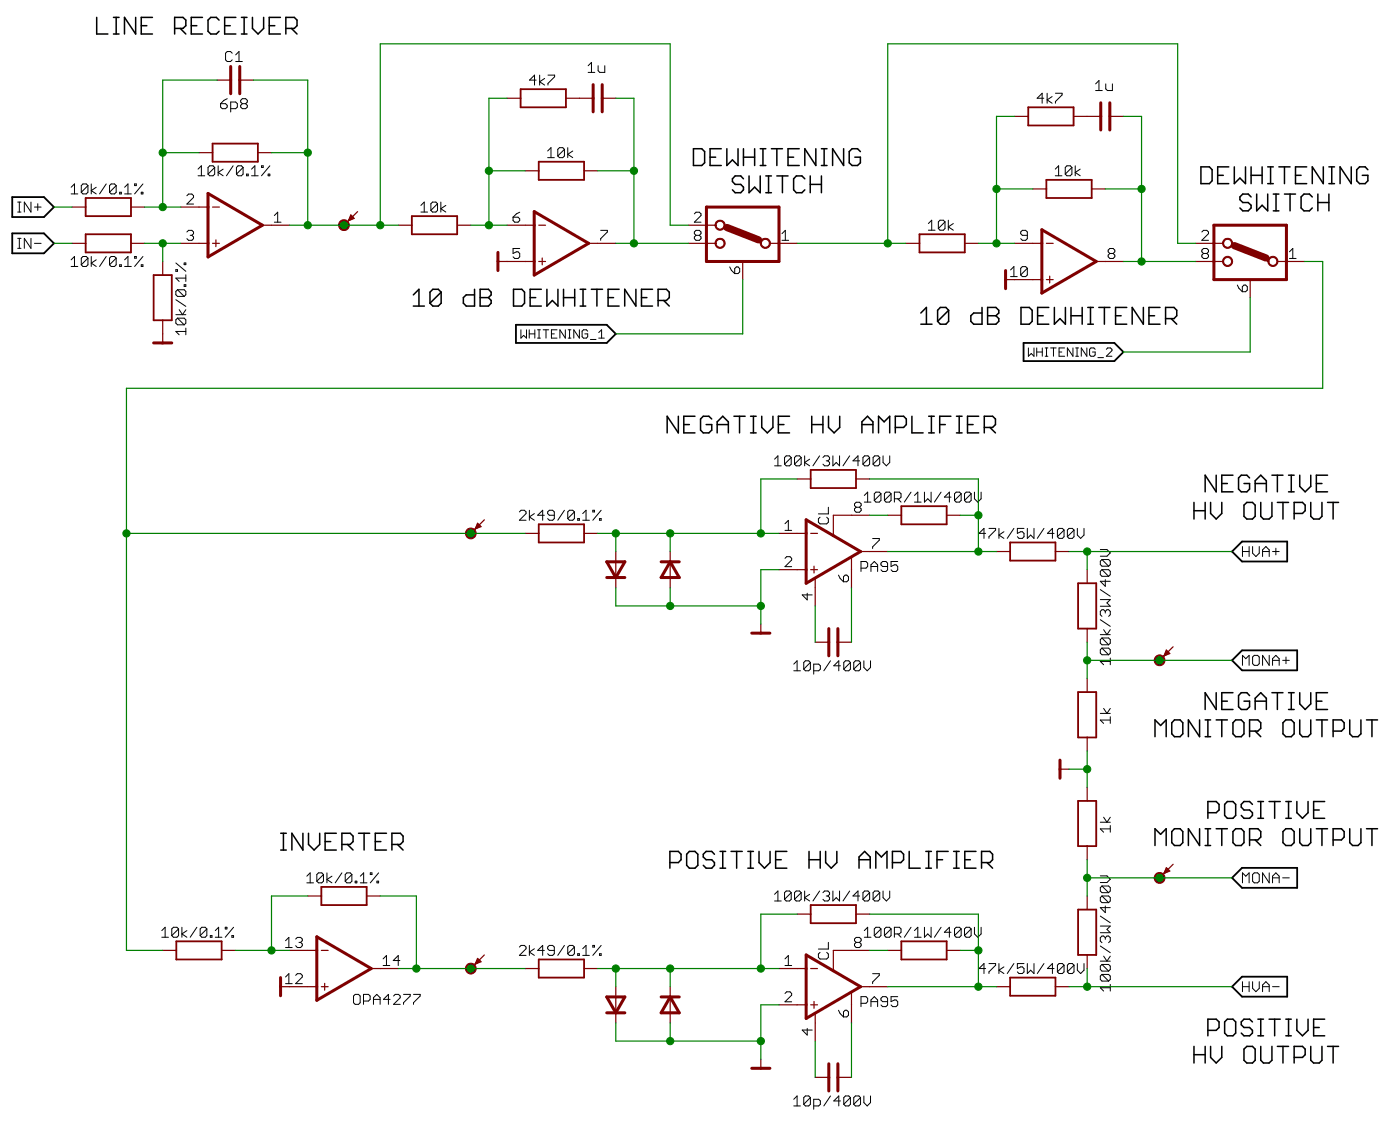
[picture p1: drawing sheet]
<svg xmlns="http://www.w3.org/2000/svg" width="196mm" height="157mm" viewBox="0 0 196 157" stroke-linecap="round" stroke-linejoin="round" font-family="sans-serif">
<g fill="none" stroke="#000" stroke-width=".21">
<path d="M13.5 2.4v2.4h1.6M15.9 4.8h.8M15.9 2.4h.8M16.3 2.4v2.4M19 2.4v2.4l-1.6-2.4v2.4M19.8 3.6h.8M21.4 2.4h-1.6v2.4h1.6M24.5 4h1.1l.4-.4v-.8l-.4-.4h-1.1v2.4M25.3 4l.7 .8M26.8 3.6h.8M28.4 2.4h-1.6v2.4h1.6M30.7 2.8l-.4-.4h-.8l-.4 .4v1.6l.4 .4h.8l.4-.4"/>
<path d="M31.5 3.6h.8M33 2.4h-1.5v2.4h1.5M33.8 4.8h.8M33.8 2.4h.8M34.2 2.4v2.4M35.4 2.4v1.6l.8 .8 .7-.8v-1.6M37.7 3.6h.8M39.3 2.4h-1.6v2.4h1.6M40 4h1.2l.4-.4v-.8l-.4-.4h-1.2v2.4M40.8 4l.8 .8M97.2 20.8h1.1l.4 .4v1.6l-.4 .4h-1.1zM99.5 22h.8"/>
<path d="M101 20.8h-1.5v2.4h1.5M101.8 20.8v2.4l.8-.8 .8 .8v-2.4M104.2 22h1.5M104.2 20.8v2.4M104.2 25l-.4-.4h-.8l-.4 .4v.4l.4 .4h.8l.4 .4v.4l-.4 .4h-.8l-.4-.4M104.9 24.6v2.4l.8-.8 .8 .8v-2.4M105.7 20.8v2.4M106.5 23.2h.8M106.5 20.8h.8M106.9 20.8v2.4M107.3 24.6h.8M107.3 27h.8"/>
<path d="M107.7 24.6v2.4M108.1 20.8h1.5M108.8 20.8v2.4M108.8 24.6h1.6M109.6 24.6v2.4M110.4 22h.8M112 20.8h-1.6v2.4h1.6M112.8 25l-.4-.4h-.8l-.4 .4v1.6l.4 .4h.8l.4-.4M113.5 25.8h1.6M113.5 24.6v2.4M114.3 20.8v2.4l-1.5-2.4v2.4M115.1 23.2h.8"/>
<path d="M115.1 20.8h.8M115.1 24.6v2.4M115.5 20.8v2.4M118.2 20.8v2.4l-1.6-2.4v2.4M120.5 21.2l-.4-.4h-.7l-.4 .4v1.6l.4 .4h.7l.4-.4v-.8h-.7M168.3 23.4h1.1l.4 .4v1.5l-.4 .4h-1.1zM170.6 24.6h.8M172.1 23.4h-1.5v2.3h1.5M172.9 23.4v2.3l.8-.8 .8 .8v-2.3M175.3 24.6h1.5M175.3 23.4v2.3M175.3 27.6l-.4-.4h-.8l-.4 .4v.4l.4 .4h.8l.4 .3v.4l-.4 .4h-.8l-.4-.4"/>
<path d="M176.1 27.2v2.3l.7-.8 .8 .8v-2.3M176.8 23.4v2.3M177.6 25.7h.8M177.6 23.4h.8M178 23.4v2.3M178.4 27.2h.8M178.4 29.5h.8M178.8 27.2v2.3M179.2 23.4h1.5M180 23.4v2.3M180 27.2h1.5M180.7 27.2v2.3"/>
<path d="M181.5 24.6h.8M183.1 23.4h-1.6v2.3h1.6M183.9 27.6l-.4-.4h-.8l-.4 .4v1.5l.4 .4h.8l.4-.4M184.6 28.4h1.6M184.6 27.2v2.3M185.4 23.4v2.3l-1.5-2.3v2.3M186.2 25.7h.8M186.2 23.4h.8M186.2 27.2v2.3M186.6 23.4v2.3M189.3 23.4v2.3l-1.6-2.3v2.3M191.6 23.8l-.3-.4h-.8l-.4 .4v1.5l.4 .4h.8l.3-.4v-.7h-.7"/>
<path d="M57.9 41.3l.8-.8v2.4M57.9 42.9h1.6M61.8 40.9v1.6l-.4 .4h-.8l-.4-.4M61.8 40.9l-.4-.4h-.8l-.4 .4v1.6M61.8 40.9l-1.6 1.6M66.5 40.5v2.4h-1.2l-.4-.4v-.8l.4-.4h1.2M67.3 40.5h1.1l.4 .4v.4l-.4 .4 .4 .4v.4l-.4 .4h-1.1zM67.3 41.7h1.1M71.9 40.5h1.2l.4 .4v1.6l-.4 .4h-1.2zM74.3 41.7h.8M75.8 40.5h-1.5v2.4h1.5M76.6 40.5v2.4l.8-.8 .8 .8v-2.4"/>
<path d="M79 41.7h1.5M79 40.5v2.4M80.5 40.5v2.4M81.3 42.9h.8M81.3 40.5h.8M81.7 40.5v2.4M82.8 40.5h1.6M83.6 40.5v2.4M85.2 41.7h.8M86.7 40.5h-1.5v2.4h1.5M89.1 40.5v2.4l-1.6-2.4v2.4M89.9 41.7h.7"/>
<path d="M91.4 40.5h-1.5v2.4h1.5M92.2 42.1h1.2l.4-.4v-.8l-.4-.4h-1.2v2.4M93 42.1l.8 .8M95 58.3v2.3l-1.5-2.3v2.3M95.8 59.5h.8M97.4 58.3h-1.6v2.3h1.6M99.7 58.7l-.4-.4h-.8l-.4 .4v1.5l.4 .4h.8l.4-.4v-.7h-.8M100.5 59.5h1.5M102.8 58.3h1.6M103.6 58.3v2.3M105.2 58.3h.7M105.6 58.3v2.3"/>
<path d="M106.7 58.3v1.6l.8 .7 .8-.7v-1.6M109.1 59.5h.7M110.6 58.3h-1.5v2.3h1.5M113.7 59.5h1.6M113.7 58.3v2.3M115.3 58.3v2.3M116.1 58.3v1.6l.8 .7 .7-.7v-1.6M120.8 59.5h1.5M125.4 59.9h1.2l.4-.4v-.8l-.4-.4h-1.2v2.3M127.8 58.3v2.3h1.5M129 43.8l.8-.7v2.3M129 45.4h1.6"/>
<path d="M130.1 58.3h.8M130.5 58.3v2.3M131.7 59.5h.7M132.9 43.5v1.5l-.4 .4h-.8l-.3-.4M132.9 43.5l-.4-.4h-.8l-.3 .4v1.5M132.9 43.5l-1.5 1.5M133.2 58.3h-1.5v2.3M134 58.3h.8M134.4 58.3v2.3M135.6 59.5h.7M137.1 58.3h-1.5v2.3h1.5M137.6 43.1v2.3h-1.2l-.4-.4v-.8l.4-.4h1.2"/>
<path d="M137.9 59.9h1.2l.4-.4v-.8l-.4-.4h-1.2v2.3M138.4 43.1h1.1l.4 .4v.3l-.4 .4 .4 .4v.4l-.4 .4h-1.1zM138.4 44.2h1.1M138.7 59.9l.8 .7M143 43.1h1.2l.4 .4v1.5l-.4 .4h-1.2zM145.4 44.2h.8M146.9 43.1h-1.5v2.3h1.5M147.7 43.1v2.3l.8-.8 .8 .8v-2.3M150.1 44.2h1.5M150.1 43.1v2.3M151.6 43.1v2.3M152.4 45.4h.8"/>
<path d="M152.4 43.1h.8M152.8 43.1v2.3M153.9 43.1h1.6M154.7 43.1v2.3M156.3 44.2h.8M157.9 43.1h-1.6v2.3h1.6M160.2 43.1v2.3l-1.6-2.3v2.3M161 44.2h.8M162.5 43.1h-1.5v2.3h1.5M163.3 44.6h1.2l.4-.4v-.7l-.4-.4h-1.2v2.3M164.1 44.6l.8 .8M100.5 60.6v-1.5l.8-.8 .7 .8v1.5"/>
<path d="M105.2 60.6h.7M120.8 60.6v-1.5l.7-.8 .8 .8v1.5M123.1 60.6v-2.3l.8 .8 .8-.8v2.3M130.1 60.6h.8M134 60.6h.8M167.3 70.4v2.3M167.3 71.5h1.5M168.8 70.4v2.3M169.6 70.4v1.5l.8 .8 .8-.8v-1.5M170.4 66.5v2.4l-1.6-2.4v2.4M171.2 67.7h.8M172.7 66.5h-1.5v2.4h1.5"/>
<path d="M174.3 70.7l.4-.3h.8l.4 .3v1.6l-.4 .4h-.8l-.4-.4zM175.1 66.9l-.4-.4h-.8l-.4 .4v1.6l.4 .4h.8l.4-.4v-.8h-.8M175.9 67.7h1.5M175.9 68.9v-1.6l.7-.8 .8 .8v1.6M176.6 70.4v1.9l.4 .4h.8l.4-.4v-1.9M178.2 66.5h1.5M179 66.5v2.4M179 70.4h1.5M179.7 70.4v2.3M180.5 66.5h.8M180.5 68.9h.8M180.9 66.5v2.4"/>
<path d="M181.3 71.9h1.2l.4-.4v-.8l-.4-.3h-1.2v2.3M182.1 66.5v1.6l.8 .8 .7-.8v-1.6M183.6 70.4v1.9l.4 .4h.8l.4-.4v-1.9M184.4 67.7h.8M186 66.5h-1.6v2.4h1.6M186 70.4h1.5M186.8 70.4v2.3M170.4 97v2.4l-1.6-2.4v2.4M171.2 98.2h.8M172.7 97h-1.5v2.4h1.5M175.1 97.4l-.4-.4h-.8l-.4 .4v1.6l.4 .4h.8l.4-.4v-.8h-.8M175.9 99.4v-1.6l.7-.8 .8 .8v1.6"/>
<path d="M175.9 98.2h1.5M178.2 97h1.5M179 97v2.4M180.5 97h.8M180.5 99.4h.8M180.9 97v2.4M182.1 97v1.6l.8 .8 .7-.8v-1.6M184.4 98.2h.8M186 97h-1.6v2.4h1.6M39.3 119h.8M39.3 116.7h.8M39.7 116.7v2.3"/>
<path d="M42.4 116.7v2.3l-1.5-2.3v2.3M43.2 116.7v1.6l.8 .7 .8-.7v-1.6M45.6 117.9h.7M47.1 116.7h-1.5v2.3h1.5M47.9 118.3h1.2l.4-.4v-.8l-.4-.4h-1.2v2.3M48.7 118.3l.8 .7M50.2 116.7h1.6M51 116.7v2.3M52.6 117.9h.8M54.1 116.7h-1.5v2.3h1.5M54.9 118.3h1.2l.4-.4v-.8l-.4-.4h-1.2v2.3M55.7 118.3l.8 .7"/>
<path d="M96.6 119.2h.8l.4 .4v1.6l-.4 .4h-.8l-.4-.4v-1.6zM100.1 119.6l-.4-.4h-.8l-.4 .4v.4l.4 .4h.8l.4 .4v.4l-.4 .4h-.8l-.4-.4M100.9 119.2h.8M101.3 119.2v2.4M102.4 119.2h1.6M103.2 119.2v2.4M104.8 119.2h.8M105.2 119.2v2.4M106.3 119.2v1.6l.8 .8 .8-.8v-1.6M110.2 119.2h-1.5v2.4h1.5M113.3 119.2v2.4M114.9 119.2v2.4"/>
<path d="M115.7 119.2v1.6l.8 .8 .7-.8v-1.6M127.4 119.2v2.4h1.5M129.7 119.2h.8M130.1 119.2v2.4M132.8 119.2h-1.5v2.4M133.6 119.2h.8M134 119.2v2.4M136.7 119.2h-1.5v2.4h1.5M161.8 103.2v-2.4l.8 .8 .8-.8v2.4M161.8 118.4v-2.3l.8 .7 .8-.7v2.3M164.5 100.8h.8l.4 .4v1.6l-.4 .4h-.8l-.3-.4v-1.6zM164.5 116.1h.8l.4 .4v1.5l-.4 .4h-.8l-.3-.4v-1.5z"/>
<path d="M168.1 100.8v2.4l-1.6-2.4v2.4M168.1 116.1v2.3l-1.6-2.3v2.3M168.8 100.8h.8M168.8 103.2h.8M168.8 116.1h.8M168.8 118.4h.8M169.2 100.8v2.4M169.2 113.8h1.2l.4-.4v-.8l-.4-.4h-1.2v2.4M169.2 116.1v2.3M170.4 100.8h1.6M170.4 116.1h1.6M171.2 100.8v2.4"/>
<path d="M171.2 116.1v2.3M172 112.2h.7l.4 .4v1.6l-.4 .4h-.7l-.4-.4v-1.6zM173.1 100.8h.8l.4 .4v1.6l-.4 .4h-.8l-.4-.4v-1.6zM173.1 116.1h.8l.4 .4v1.5l-.4 .4h-.8l-.4-.4v-1.5zM175.1 102.4h1.1l.4-.4v-.8l-.4-.4h-1.1v2.4M175.1 117.6h1.1l.4-.4v-.7l-.4-.4h-1.1v2.3M175.5 112.6l-.4-.4h-.8l-.4 .4v.4l.4 .4h.8l.4 .4v.4l-.4 .4h-.8l-.4-.4M175.9 102.4l.7 .8M175.9 117.6l.7 .8M176.2 112.2h.8M176.2 114.6h.8M176.6 112.2v2.4"/>
<path d="M177.8 112.2h1.6M178.6 112.2v2.4M180.1 100.8h.8l.4 .4v1.6l-.4 .4h-.8l-.4-.4v-1.6zM180.1 116.1h.8l.4 .4v1.5l-.4 .4h-.8l-.4-.4v-1.5zM180.1 112.2h.8M180.1 114.6h.8M180.5 112.2v2.4M181.7 112.2v1.6l.8 .8 .8-.8v-1.6M182.1 100.8v2l.4 .4h.8l.3-.4v-2M182.1 116.1v1.9l.4 .4h.8l.3-.4v-1.9M184 113.4h.8M184.4 100.8h1.6"/>
<path d="M184.4 116.1h1.6M185.2 100.8v2.4M185.2 116.1v2.3M185.6 112.2h-1.6v2.4h1.6M186.8 102.4h1.1l.4-.4v-.8l-.4-.4h-1.1v2.4M186.8 117.6h1.1l.4-.4v-.7l-.4-.4h-1.1v2.3M189.1 100.8v2l.4 .4h.8l.4-.4v-2M189.1 116.1v1.9l.4 .4h.8l.4-.4v-1.9M191.5 100.8h1.5M191.5 116.1h1.5M192.2 100.8v2.4M192.2 116.1v2.3"/>
<path d="M93.9 120.8h1.1l.4-.4v-.8l-.4-.4h-1.1v2.4M100.9 121.6h.8M104.8 121.6h.8M108.7 120.4h.8M113.3 120.4h1.6M120.4 120.4h1.5M120.4 121.6v-1.6l.7-.8 .8 .8v1.6M122.7 121.6v-2.4l.8 .8 .8-.8v2.4M125 120.8h1.2l.4-.4v-.8l-.4-.4h-1.2v2.4M129.7 121.6h.8M131.3 120.4h.8M133.6 121.6h.8"/>
<path d="M135.2 120.4h.8M137.5 120.8h1.2l.4-.4v-.8l-.4-.4h-1.2v2.4M138.3 120.8l.8 .8M167.3 146.5v2.4M167.3 147.7h1.5M168.8 146.5v2.4M169.2 144.3h1.2l.4-.4v-.8l-.4-.4h-1.2v2.4M169.6 146.5v1.6l.8 .8 .8-.8v-1.6M172 142.7h.7l.4 .4v1.6l-.4 .4h-.7l-.4-.4v-1.6zM174.3 146.9l.4-.4h.8l.4 .4v1.6l-.4 .4h-.8l-.4-.4zM175.5 143.1l-.4-.4h-.8l-.4 .4v.4l.4 .4h.8l.4 .4v.4l-.4 .4h-.8l-.4-.4M176.2 142.7h.8"/>
<path d="M176.2 145.1h.8M176.6 142.7v2.4M176.6 146.5v2l.4 .4h.8l.4-.4v-2M177.8 142.7h1.6M178.6 142.7v2.4M179 146.5h1.5M179.7 146.5v2.4M180.1 142.7h.8M180.1 145.1h.8M180.5 142.7v2.4M181.3 148.1h1.2l.4-.4v-.8l-.4-.4h-1.2v2.4M181.7 142.7v1.6l.8 .8 .8-.8v-1.6"/>
<path d="M183.6 146.5v2l.4 .4h.8l.4-.4v-2M184 143.9h.8M185.6 142.7h-1.6v2.4h1.6M186 146.5h1.5M186.8 146.5v2.4"/>
</g>
<g fill="none" stroke="#000" stroke-width=".14">
<path d="M30.9 14.5h.7l.2 .3v.2l-.2 .2h-.5l-.2-.2zM31.8 13.8l-.4 .3-.5 .4M32.3 15.2h.7l.3-.2v-.5l-.3-.2h-.7v1.4M32.5 7.5l-.2-.3h-.5l-.2 .3v.9l.2 .2h.5l.2-.2M33 8.6h1M33 7.7l.5-.5v1.4M34 14.5l-.3 .3v.2l.3 .2h.4l.2-.2v-.2l-.2-.3M34 14.5h.4M34 14.5l-.3-.2v-.2l.3-.3h.4l.2 .3v.2l-.2 .2M75.1 11.2h-.9l.7-.7v1.4M75.6 10.5v1.4M76.3 11l-.7 .5 .7 .4"/>
<path d="M76.8 10.5h.9v.3l-.9 .9v.2M82.4 9.2l.5-.5v1.4M82.4 10.1h.9M83.8 9.2v.7l.2 .2h.7v-.9M146.2 13.8h-.9l.7-.7v1.4M146.7 13.1v1.4M147.4 13.5l-.7 .5 .7 .5M147.9 13.1h.9v.2l-.9 .9v.3M153.5 11.7l.5-.4v1.4M153.5 12.7h.9M154.9 11.7v.7l.3 .3h.7v-1M2.5 29.7h.4"/>
<path d="M2.5 28.3h.4M2.5 34.8h.4M2.5 33.4h.4M2.7 28.3v1.4M2.7 33.4v1.4M4.3 28.3v1.4l-.9-1.4v1.4M4.3 33.4v1.4l-.9-1.4v1.4M4.8 29h1M4.8 34.1h1M5.3 28.5v1M10 26.2l.4-.4v1.4M10 36.4l.4-.5v1.4"/>
<path d="M10 27.2h.9M10 37.3h.9M12.3 26v.9l-.2 .3h-.5l-.2-.3M12.3 26l-.2-.2h-.5l-.2 .2v.9M12.3 36.2l-.2-.3h-.5l-.2 .3v.9M12.3 36.2v.9l-.2 .2h-.5l-.2-.2M12.3 26l-.9 .9M12.3 36.2l-.9 .9M12.8 25.8v1.4M12.8 35.9v1.4M13.5 26.2l-.7 .5 .7 .5M13.5 36.4l-.7 .5 .7 .4"/>
<path d="M14.9 25.8l-1 1.4M14.9 35.9l-1 1.4M16.3 26v.9l-.3 .3h-.4l-.3-.3M16.3 26l-.3-.2h-.4l-.3 .2v.9M16.3 36.2l-.3-.3h-.4l-.3 .3v.9M16.3 36.2v.9l-.3 .2h-.4l-.3-.2M16.3 26l-1 .9M16.3 36.2l-1 .9M16.8 26.9h.2v.3h-.2zM16.8 37.1h.2v.2h-.2zM17.5 27.2h.9M17.5 26.2l.4-.4v1.4"/>
<path d="M17.5 36.4l.4-.5v1.4M17.5 37.3h.9M18.9 25.8h.2v.2h-.2zM18.9 35.9h.2v.3h-.2zM19.8 26.9h.2v.3h-.2zM19.8 37.1h.2v.2h-.2zM20 25.8l-1.1 1.4M20 35.9l-1.1 1.4M24.6 37.8h.3v.2h-.3zM24.6 36.8l1.4 1.2M25.8 36.8h.2v.3h-.2zM25.8 39.9h.2v.2h-.2z"/>
<path d="M26 38.5v.9M26 38.9h-1.4l.5 .5M26.2 32.5l.2-.2h.5l.2 .2v.2l-.2 .3M26.2 27.4l.2-.2h.5l.2 .2v.2l-.9 1h.9M26.6 33h.3M26.9 33l.2 .2v.2l-.2 .3h-.5l-.2-.3M27.7 23.7l.5-.5v1.4M27.7 24.6h1M30.1 23.5v.9l-.3 .2h-.4l-.3-.2M30.1 23.5l-.3-.3h-.4l-.3 .3v.9M30.1 23.5l-1 .9M30.6 23.2v1.4"/>
<path d="M31.3 23.7l-.7 .5 .7 .4M32.7 23.2l-1 1.4M34.1 23.5v.9l-.3 .2h-.4l-.3-.2M34.1 23.5l-.3-.3h-.4l-.3 .3v.9M34.1 23.5l-1 .9M34.5 24.4h.3v.2h-.3zM35.2 24.6h1M35.2 23.7l.5-.5v1.4M36.6 23.2h.3v.3h-.3zM37.6 24.4h.2v.2h-.2zM37.8 23.2l-1.2 1.4M38.4 30.2l.5-.5v1.4"/>
<path d="M38.4 31.1h1M59 28.8l.4-.5v1.4M59 29.7h.9M61.3 28.5v1l-.2 .2h-.5l-.2-.2M61.3 28.5l-.2-.2h-.5l-.2 .2v1M61.3 28.5l-.9 1M61.8 28.3v1.4M62.5 28.8l-.7 .4 .7 .5M71.9 30.4h.7l.2 .2v.3l-.2 .2h-.5l-.2-.2zM72.8 34.8h-.9v.7l.4-.2h.3l.2 .2v.5l-.2 .2h-.5l-.2-.2M72.8 29.7l-.5 .3-.4 .4M76.7 21.1l.5-.4v1.4"/>
<path d="M76.7 22.1h1M79.1 20.9v.9l-.3 .3h-.4l-.3-.3M79.1 20.9l-.3-.2h-.4l-.3 .2v.9M79.1 20.9l-1 .9M79.5 20.7v1.4M80.2 21.1l-.7 .5 .7 .5M84.2 32.3h.9v.2l-.9 .9v.3M97.3 30l.2-.3h.5l.2 .3v.2l-.9 .9h.9M97.5 33l-.2-.3v-.2l.2-.2h.5l.2 .2v.2l-.2 .3M97.5 33h.5M97.5 33l-.2 .2v.2l.2 .3h.5l.2-.3v-.2l-.2-.2M102.2 37.4l.3 .4 .4 .5"/>
<path d="M102.9 37.6l.3-.2h.2l.2 .2v.5l-.2 .2h-.5zM109.6 33.7h.9M109.6 32.7l.4-.4v1.4M130.1 31.3l.4-.5v1.4M130.1 32.2h.9M132.4 31.1v.9l-.2 .2h-.5l-.2-.2M132.4 31.1l-.2-.3h-.5l-.2 .3v.9M132.4 31.1l-.9 .9M132.9 30.8v1.4M133.6 31.3l-.7 .5 .7 .4M141.6 37.8l.4-.5v1.4M141.6 38.7h.9"/>
<path d="M143.9 33h-.7l-.2-.3v-.2l.2-.2h.5l.2 .2v.9l-.2 .3h-.5l-.2-.3M143.9 37.6v.9l-.2 .2h-.5l-.2-.2M143.9 37.6l-.2-.3h-.5l-.2 .3v.9M143.9 37.6l-.9 .9M147.8 24.6h1M147.8 23.7l.5-.5v1.4M150.2 23.5v.9l-.3 .2h-.4l-.3-.2M150.2 23.5l-.3-.3h-.4l-.3 .3v.9M150.2 23.5l-1 .9M150.6 23.2v1.4M151.3 23.7l-.7 .5 .7 .4M155.5 35.5l-.2-.2v-.3l.2-.2h.5l.2 .2v.3l-.2 .2"/>
<path d="M155.5 35.5l-.2 .2v.3l.2 .2h.5l.2-.2v-.3l-.2-.2M155.5 35.5h.5M168.4 32.5l.2-.2h.5l.2 .2v.2l-.9 1h.9M168.6 35.5l-.2-.2v-.3l.2-.2h.5l.2 .2v.3l-.2 .2M168.6 35.5l-.2 .2v.3l.2 .2h.5l.2-.2v-.3l-.2-.2M168.6 35.5h.5M173.4 39.9l.2 .5 .5 .5M180.7 36.2h.9M180.7 35.3l.4-.5v1.4M24.6 44.1h1.4M24.6 42l1.4 .9M24.9 40.6h.9l.2 .2v.5l-.2 .2"/>
<path d="M24.9 44.6h.9l.2 .2v.5l-.2 .2M24.9 44.6l-.3 .2v.5l.3 .2h.9M24.9 40.6l-.3 .2v.5l.3 .2h.9M24.9 44.6l.9 .9M24.9 40.6l.9 .9M25.1 43.4l.5 .7 .4-.7M26 46.4h-1.4l.5 .5M26 46v.9M73 46.2v1.1l.4-.3 .4 .3v-1.1M74.1 46.2v1.1M74.1 46.8h.8M74.9 46.2v1.1"/>
<path d="M75.3 47.3h.4M75.3 46.2h.4M75.5 46.2v1.1M76.1 46.2h.8M76.5 46.2v1.1M77.3 46.8h.4M78 46.2h-.7v1.1h.7M79.2 46.2v1.1l-.8-1.1v1.1M79.6 47.3h.4M79.6 46.2h.4M79.8 46.2v1.1M81.2 46.2v1.1l-.8-1.1v1.1"/>
<path d="M82.3 46.4l-.2-.2h-.4l-.1 .2v.8l.1 .1h.4l.2-.1v-.4h-.4M82.7 47.5h.8M83.9 47.3h.8M83.9 46.6l.4-.4v1.1M144.1 48.7v1.2l.4-.4 .4 .4v-1.2M145.2 48.7v1.2M145.2 49.3h.8M146 48.7v1.2M146.4 49.9h.4M146.4 48.7h.4M146.6 48.7v1.2M147.2 48.7h.8"/>
<path d="M147.6 48.7v1.2M148.4 49.3h.4M149.2 48.7h-.8v1.2h.8M150.3 48.7v1.2l-.8-1.2v1.2M150.7 49.9h.4M150.7 48.7h.4M150.9 48.7v1.2M152.3 48.7v1.2l-.8-1.2v1.2M153.4 48.9l-.2-.2h-.4l-.1 .2v.8l.1 .2h.4l.2-.2v-.4h-.3M153.8 50.1h.8M155 48.9l.2-.2h.4l.2 .2v.2l-.8 .8h.8M174.1 40.2l.2-.3h.2l.3 .3v.4l-.3 .3h-.4z"/>
<path d="M72.8 71.7l.2-.2h.5l.2 .2v.2l-.9 1h.9M74.2 71.5v1.4M74.9 71.9l-.7 .5 .7 .5M76.3 72.2h-1l.7-.7v1.4M77.7 72.2h-.7l-.3-.3v-.2l.3-.2h.4l.3 .2v.9l-.3 .3h-.4l-.3-.3M79.1 71.5l-1 1.4M80.5 71.7l-.3-.2h-.4l-.3 .2v.9M80.5 71.7v.9l-.3 .3h-.4l-.3-.3M80.5 71.7l-1 .9M80.9 72.6h.3v.3h-.3zM81.6 72.9h1M81.6 71.9l.5-.4v1.4"/>
<path d="M83.1 71.5h.2v.2h-.2zM84 72.6h.2v.3h-.2zM84.2 71.5l-1.1 1.4M108.5 64.3l.5-.5v1.4M108.5 65.2h1M110 78.2l.2-.2h.5l.2 .2v.2l-.9 1h.9M110 73.3l.4-.4v1.4M110 74.3h.9M110.8 64.1v.9l-.2 .2h-.4l-.3-.2M110.8 64.1l-.2-.3h-.4l-.3 .3v.9M110.8 64.1l-.9 .9M112.2 64.1v.9l-.2 .2h-.5l-.2-.2"/>
<path d="M112.2 64.1l-.2-.3h-.5l-.2 .3v.9M112.2 64.1l-.9 .9M112.7 63.8v1.4M113.4 64.3l-.7 .5 .7 .4M114.8 63.8l-.9 1.4M114.9 72.4l-.2 .3v.4l.2 .3h.9l.3-.3v-.4l-.3-.3M115.3 64.1l.2-.3h.5l.2 .3v.2l-.2 .2M115.8 64.5h.2M116 64.5l.2 .3v.2l-.2 .2h-.5l-.2-.2M116.1 71v1h-1.4M116.7 63.8v1.4l.5-.4 .4 .4v-1.4M119 63.8l-.9 1.4"/>
<path d="M120 71l-.3-.2v-.2l.3-.3h.4l.2 .3v.2l-.2 .2M120 71l-.3 .3v.2l.3 .2h.4l.2-.2v-.2l-.2-.3M120 71h.4M120.4 64.5h-.9l.7-.7v1.4M120.6 79.6h.7l.3-.3v-.4l-.3-.3h-.7v1.4M121.1 69.4l.5-.5v1.4M121.1 70.3h.9M121.8 64.1v.9l-.2 .2h-.5l-.2-.2M121.8 64.1l-.2-.3h-.5l-.2 .3v.9M121.8 64.1l-.9 .9M122 79.3h1M122.3 75.4h.9v.2l-.9 1v.2"/>
<path d="M123.3 64.1v.9l-.3 .2h-.4l-.3-.2M123.3 64.1l-.3-.3h-.4l-.3 .3v.9M123.3 64.1l-1 .9M123.4 69.2v.9l-.2 .2h-.5l-.2-.2M123.4 69.2l-.2-.3h-.5l-.2 .3v.9M123.4 69.2l-.9 .9M123.7 63.8v1l.5 .4 .5-.4v-1M124.4 79.3h-.7l-.3-.2v-.2l.3-.3h.4l.3 .3v.9l-.3 .2h-.4l-.3-.2M124.8 69.2v.9l-.2 .2h-.5l-.2-.2M124.8 69.2l-.2-.3h-.5l-.2 .3v.9M124.8 69.2l-.9 .9M125.3 69.8h.7l.2-.2v-.4l-.2-.3h-.7v1.4"/>
<path d="M125.8 78.6h-1v.7l.5-.2h.2l.3 .2v.5l-.3 .2h-.4l-.3-.2M125.8 69.8l.4 .5M127.6 68.9l-.9 1.4M128.1 70.3h1M128.1 69.4l.5-.5v1.4M129.5 68.9v1.4l.5-.5 .5 .5v-1.4M131.8 68.9l-.9 1.4M133.2 69.6h-.9l.7-.7v1.4M134.7 69.2v.9l-.3 .2h-.4l-.3-.2M134.7 69.2l-.3-.3h-.4l-.3 .3v.9M134.7 69.2l-1 .9M136.1 69.2v.9l-.3 .2h-.4l-.3-.2"/>
<path d="M136.1 69.2l-.3-.3h-.4l-.3 .3v.9M136.1 69.2l-1 .9M136.5 68.9v.9l.5 .5 .5-.5v-.9M138.1 74.7h-.9l.7-.7v1.4M138.6 74h.9v.2l-.9 1v.2M140 74v1.4M140.7 74.5l-.7 .4 .7 .5M142 74l-.9 1.4M143.5 74h-1v.7l.5-.2h.2l.3 .2v.5l-.3 .2h-.4l-.3-.2M143.9 74v1.4l.5-.5 .5 .5v-1.4M146.3 74l-1 1.4M147.7 74.7h-1l.7-.7v1.4"/>
<path d="M149.1 74.2l-.3-.2h-.4l-.3 .2v1M149.1 74.2v1l-.3 .2h-.4l-.3-.2M149.1 74.2l-1 1M150.5 74.2l-.3-.2h-.4l-.3 .2v1M150.5 74.2v1l-.3 .2h-.4l-.3-.2M150.5 74.2l-1 1M150.9 74v.9l.5 .5 .5-.5v-.9M154.2 77h.9l.5 .4-.5 .5h-.9M154.4 78.4l.9 .9M154.4 78.4h.9l.3 .2v.5l-.3 .2M154.4 79.8h.9l.3 .2v.5l-.3 .2M154.4 78.4l-.2 .2v.5l.2 .2h.9"/>
<path d="M154.4 79.8l-.2 .2v.5l.2 .2h.9M154.4 79.8l.9 .9M174.1 76.5v1.4M174.1 77.2h.9M175 76.5v1.4M175.5 76.5v1l.5 .4 .4-.4v-1M176.9 77.2h.9M176.9 77.9v-.9l.5-.5 .4 .5v.9M178.3 77.2h.9M178.8 76.8v.9M111.2 93l.5-.5v1.4M111.2 93.9h.9"/>
<path d="M113.1 83.1v.9l-.7-.7h1.4M113.5 92.8l-.2-.3h-.5l-.2 .3v.9M113.5 92.8v.9l-.2 .2h-.5l-.2-.2M113.5 92.8l-.9 .9M114 93.9h.7l.2-.2v-.5l-.2-.2h-.7v1.4M116.4 92.5l-1 1.4M117.5 80.5l.2 .5 .5 .5M117.8 93.2h-1l.7-.7v1.4M118.2 80.8l.2-.3h.2l.3 .3v.4l-.3 .3h-.4zM119.1 92.8v.9l-.2 .2h-.5l-.2-.2M119.1 92.8l-.2-.3h-.5l-.2 .3v.9M119.1 92.8l-.9 .9"/>
<path d="M120.6 92.8v.9l-.3 .2h-.5l-.2-.2M120.6 92.8l-.3-.3h-.5l-.2 .3v.9M120.6 92.8l-1 .9M121 92.5v1l.5 .4 .5-.4v-1M122 80v-.9l.5-.5 .5 .5v.9M154.2 99.9h1.4M154.2 88.9h1.4M154.2 86.8l1.4 .9M154.2 84h1.4l-.5 .4 .5 .5h-1.4M154.2 82.6l1.4 .9M154.4 89.3h.9l.3 .3v.5l-.3 .2M154.4 90.8h.9l.3 .2v.5l-.3 .2"/>
<path d="M154.4 89.3l-.2 .3v.5l.2 .2h.9M154.4 90.8l-.2 .2v.5l.2 .2h.9M154.4 90.8l.9 .9M154.4 89.3l.9 1M154.6 99.2l.5 .7 .5-.7M154.6 88.2l.5 .7 .5-.7M154.9 85.6l.2-.2h.2l.3 .2v.5l-.3 .2M154.9 85.6l-.3-.2h-.2l-.2 .2v.5l.2 .2M154.9 81.2v.9l-.7-.7h1.4M154.9 85.6v.3M155.6 92.2v.9M155.6 92.6h-1.4l.4 .5"/>
<path d="M174.1 93.2v-1.4l.4 .4 .5-.4v1.4M175.7 91.8h.5l.2 .2v.9l-.2 .3h-.5l-.2-.3v-.9zM177.8 91.8v1.4l-.9-1.4v1.4M178.3 93.2v-1l.5-.4 .4 .4v1M178.3 92.5h.9M179.7 92.5h.9M180.2 92v.9M154.2 115.1h1.4M154.6 114.4l.5 .7 .5-.7M155.6 100.8h-1.4l.4 .5M155.6 100.4v.9M155.6 115.6v.9"/>
<path d="M155.6 116.1h-1.4l.4 .4M22.7 131.3h.9M22.7 130.3l.4-.4v1.4M25 130.1v.9l-.2 .3h-.5l-.2-.3M25 130.1l-.2-.2h-.5l-.2 .2v.9M25 130.1l-.9 .9M25.5 129.9v1.4M26.2 130.3l-.7 .5 .7 .5M27.6 129.9l-1 1.4M29 130.1v.9l-.3 .3h-.4l-.3-.3M29 130.1l-.3-.2h-.4l-.3 .2v.9M29 130.1l-1 .9"/>
<path d="M29.5 131h.2v.3h-.2zM30.2 131.3h.9M30.2 130.3l.4-.4v1.4M31.6 129.9h.2v.2h-.2zM32.5 131h.2v.3h-.2zM32.7 129.9l-1.1 1.4M40 131.7l.5-.4v1.4M40 136.8l.5-.4v1.4M40 137.8h.9M40 132.7h.9M41.4 136.6l.3-.2h.4l.3 .2v.2l-1 1h1M41.4 131.5l.3-.2h.4l.3 .2v.2l-.3 .3"/>
<path d="M41.9 132h.2M42.1 132l.3 .2v.2l-.3 .3h-.4l-.3-.3M43 122.7l.5-.5v1.4M43 123.6h.9M45.3 122.5v.9l-.2 .2h-.5l-.2-.2M45.3 122.5l-.2-.3h-.5l-.2 .3v.9M45.3 122.5l-.9 .9M45.8 122.2v1.4M46.5 122.7l-.7 .5 .7 .4M47.9 122.2l-.9 1.4M49.3 122.5v.9l-.2 .2h-.5l-.2-.2M49.3 122.5l-.2-.3h-.5l-.2 .3v.9"/>
<path d="M49.3 122.5l-.9 .9M49.8 139.3h.4l.3 .2v.9l-.3 .3h-.4l-.3-.3v-.9zM49.8 123.4h.2v.2h-.2zM50.5 123.6h.9M50.5 122.7l.4-.5v1.4M51.9 122.2h.2v.3h-.2zM52.3 140h1M52.8 123.4h.2v.2h-.2zM53 122.2l-1.1 1.4M53.7 134.3l.4-.5v1.4M53.7 135.2h.9M54.7 140h-1l.7-.7v1.4"/>
<path d="M55.1 139.5l.3-.2h.4l.3 .2v.2l-1 1h1M56 134.5h-.9l.7-.7v1.4M56.5 139.3h1v.2l-1 .9v.3M57.9 139.3h1v.2l-1 .9v.3M72.8 132.6l.2-.2h.5l.2 .2v.3l-.9 .9h.9M74.2 132.4v1.4M74.9 132.9l-.7 .4 .7 .5M76.3 133.1h-1l.7-.7v1.4M77.7 133.1h-.7l-.3-.2v-.3l.3-.2h.4l.3 .2v1l-.3 .2h-.4l-.3-.2M79.1 132.4l-1 1.4M80.5 132.6l-.3-.2h-.4l-.3 .2v1M80.5 132.6v1l-.3 .2h-.4l-.3-.2"/>
<path d="M80.5 132.6l-1 1M80.9 133.6h.3v.2h-.3zM81.6 132.9l.5-.5v1.4M81.6 133.8h1M83.1 132.4h.2v.2h-.2zM84 133.6h.2v.2h-.2zM84.2 132.4l-1.1 1.4M108.5 125.2l.5-.4v1.4M108.5 126.2h1M110 139.1l.2-.2h.5l.2 .2v.3l-.9 .9h.9M110 135.2h.9M110 134.3l.4-.5v1.4"/>
<path d="M110.8 125l-.2-.2h-.4l-.3 .2v.9M110.8 125v.9l-.2 .3h-.4l-.3-.3M110.8 125l-.9 .9M112.2 125l-.2-.2h-.5l-.2 .2v.9M112.2 125v.9l-.2 .3h-.5l-.2-.3M112.2 125l-.9 .9M112.7 124.8v1.4M113.4 125.2l-.7 .5 .7 .5M114.8 124.8l-.9 1.4M114.9 133.4l-.2 .2v.5l.2 .2h.9l.3-.2v-.5l-.3-.2M115.3 125l.2-.2h.5l.2 .2v.2l-.2 .3M115.8 125.5h.2"/>
<path d="M116 125.5l.2 .2v.2l-.2 .3h-.5l-.2-.3M116.1 132v.9h-1.4M116.7 124.8v1.4l.5-.5 .4 .5v-1.4M119 124.8l-.9 1.4M120 132l-.3 .2v.2l.3 .3h.4l.2-.3v-.2l-.2-.2M120 132l-.3-.3v-.2l.3-.2h.4l.2 .2v.2l-.2 .3M120 132h.4M120.4 125.5h-.9l.7-.7v1.4M121.1 130.3l.5-.4v1.4M121.1 131.3h.9M121.8 125v.9l-.2 .3h-.5l-.2-.3M121.8 125l-.2-.2h-.5l-.2 .2v.9"/>
<path d="M121.8 125l-.9 .9M122.3 136.4h.9v.2l-.9 .9v.3M123.3 125l-.3-.2h-.4l-.3 .2v.9M123.3 125v.9l-.3 .3h-.4l-.3-.3M123.3 125l-1 .9M123.4 130.1v.9l-.2 .3h-.5l-.2-.3M123.4 130.1l-.2-.2h-.5l-.2 .2v.9M123.4 130.1l-.9 .9M123.7 124.8v.9l.5 .5 .5-.5v-.9M124.8 130.1v.9l-.2 .3h-.5l-.2-.3M124.8 130.1l-.2-.2h-.5l-.2 .2v.9M124.8 130.1l-.9 .9"/>
<path d="M125.3 130.8h.7l.2-.2v-.5l-.2-.2h-.7v1.4M125.8 139.6h-1v.7l.5-.3h.2l.3 .3v.4l-.3 .3h-.4l-.3-.3M125.8 130.8l.4 .5M127.6 129.9l-.9 1.4M128.1 130.3l.5-.4v1.4M128.1 131.3h1M129.5 129.9v1.4l.5-.5 .5 .5v-1.4M131.8 129.9l-.9 1.4M133.2 130.6h-.9l.7-.7v1.4M134.7 130.1l-.3-.2h-.4l-.3 .2v.9M134.7 130.1v.9l-.3 .3h-.4l-.3-.3M134.7 130.1l-1 .9"/>
<path d="M136.1 130.1l-.3-.2h-.4l-.3 .2v.9M136.1 130.1v.9l-.3 .3h-.4l-.3-.3M136.1 130.1l-1 .9M136.5 129.9v.9l.5 .5 .5-.5v-.9M138.1 135.6h-.9l.7-.7v1.4M138.6 134.9h.9v.3l-.9 .9v.2M140 134.9v1.4M140.7 135.4l-.7 .5 .7 .4M142 134.9l-.9 1.4M143.5 134.9h-1v.7l.5-.2h.2l.3 .2v.5l-.3 .2h-.4l-.3-.2M143.9 134.9v1.4l.5-.4 .5 .4v-1.4M146.3 134.9l-1 1.4"/>
<path d="M147.7 135.6h-1l.7-.7v1.4M149.1 135.2l-.3-.3h-.4l-.3 .3v.9M149.1 135.2v.9l-.3 .2h-.4l-.3-.2M149.1 135.2l-1 .9M150.5 135.2l-.3-.3h-.4l-.3 .3v.9M150.5 135.2v.9l-.3 .2h-.4l-.3-.2M150.5 135.2l-1 .9M150.9 134.9v1l.5 .4 .5-.4v-1M154.2 134.6h1.4M154.2 132.5l1.4 .9M154.2 129.7h1.4l-.5 .5 .5 .4h-1.4M154.2 128.3l1.4 .9"/>
<path d="M154.2 122.7h.9l.5 .4-.5 .5h-.9M154.4 124.1h.9l.3 .2v.5l-.3 .2M154.4 125.5h.9l.3 .2v.5l-.3 .2M154.4 135.1h.9l.3 .2v.5l-.3 .2M154.4 136.5h.9l.3 .2v.5l-.3 .2M154.4 136.5l-.2 .2v.5l.2 .2h.9M154.4 124.1l-.2 .2v.5l.2 .2h.9M154.4 125.5l-.2 .2v.5l.2 .2h.9M154.4 135.1l-.2 .2v.5l.2 .2h.9M154.4 136.5l.9 .9M154.4 135.1l.9 .9M154.4 125.5l.9 .9"/>
<path d="M154.4 124.1l.9 .9M154.6 133.9l.5 .7 .5-.7M154.9 131.3l.2-.2h.2l.3 .2v.5l-.3 .2M154.9 131.3l-.3-.2h-.2l-.2 .2v.5l.2 .2M154.9 126.9v.9l-.7-.7h1.4M154.9 131.3v.3M155.6 137.9v.9M155.6 138.3h-1.4l.4 .5M174.1 123.6v-1.4l.4 .5 .5-.5v1.4M174.1 137.5v1.4M174.1 138.2h.9M175 137.5v1.4"/>
<path d="M175.5 122.5l.2-.3h.5l.2 .3v.9l-.2 .2h-.5l-.2-.2zM175.5 137.5v.9l.5 .5 .4-.5v-.9M176.9 138.9v-1l.5-.4 .4 .4v1M176.9 138.2h.9M177.8 122.2v1.4l-.9-1.4v1.4M178.3 138.2h.9M178.3 123.6v-.9l.5-.5 .4 .5v.9M178.3 122.9h.9M179.7 122.9h.9M50.9 140.2h.7l.3-.2v-.5l-.3-.2h-.7v1.4M52.3 140.7v-1l.5-.4 .5 .4v1M111.2 153.9l.5-.4v1.4"/>
<path d="M111.2 154.9h.9M113.1 144v.9l-.7-.6h1.4M113.5 153.7l-.2-.2h-.5l-.2 .2v.9M113.5 153.7v.9l-.2 .3h-.5l-.2-.3M113.5 153.7l-.9 .9M114 154.9h.7l.2-.3v-.4l-.2-.3h-.7v1.4M116.4 153.5l-1 1.4M117.5 141.5l.2 .4 .5 .5M117.8 154.2h-1l.7-.7v1.4M118.2 141.7l.2-.2h.2l.3 .2v.5l-.3 .2h-.4zM119.1 153.7l-.2-.2h-.5l-.2 .2v.9M119.1 153.7v.9l-.2 .3h-.5l-.2-.3"/>
<path d="M119.1 153.7l-.9 .9M120.6 153.7l-.3-.2h-.5l-.2 .2v.9M120.6 153.7v.9l-.3 .3h-.5l-.2-.3M120.6 153.7l-1 .9M120.6 140.5h.7l.3-.2v-.5l-.3-.2h-.7v1.4M121 153.5v.9l.5 .5 .5-.5v-.9M122 141v-1l.5-.4 .5 .4v1M122 140.3h1M124.4 140.3h-.7l-.3-.3v-.2l.3-.2h.4l.3 .2v.9l-.3 .3h-.4l-.3-.3"/>
</g>
<path d="M1.7 27.6h4.5l1.4 1.4-1.4 1.4h-4.5zM1.7 32.7h4.5l1.4 1.4-1.4 1.4h-4.5zM72.3 45.5h12.7l1.3 1.3-1.3 1.2h-12.7zM143.4 48h12.7l1.3 1.3-1.3 1.3h-12.7zM172.6 77.2l1.4-1.4h6.3v2.8h-6.3zM172.6 92.5l1.4-1.4h7.7v2.8h-7.7zM172.6 138.2l1.4-1.4h6.3v2.8h-6.3zM172.6 122.9l1.4-1.4h7.7v2.8h-7.7z" fill="none" stroke="#000" stroke-width=".25"/>
<g fill="none" stroke="#7f0000" stroke-width=".17">
<path d="M30.4 11.2h1.9M33.6 11.2h1.9M71 13.8h1.9M79.3 13.8h3.8M84.4 13.8h1.9M142.2 16.3h1.9M150.4 16.3h3.8M155.5 16.3h1.9M10.1 29h1.9M10.1 34.1h1.9M18.4 29h1.9M18.4 34.1h1.9"/>
<path d="M22.8 36.6v1.9M25.3 29h3.8M25.3 34.1h3.8M27.9 21.4h1.9M29.8 29h.9M29.8 34.1h.9M30.2 33.6v.9M36.1 21.4h1.9M36.8 31.5h3.8M49.1 30.3l-.3 .6M49.3 30.3l-.2-.2-.3 .8M49.3 30.3l.2 .1"/>
<path d="M49.3 30.3l-.5 .6M49.5 30.4l.1 .2-.8 .3M49.5 30.4l-.7 .5M49.5 30.6l-.7 .3M50.1 29.6l-1.3 1.3M55.8 31.5h1.9M64.1 31.5h1.9M69.8 36.6h5M71 31.5h3.8M73.6 23.9h1.9M75.5 31.5h.9M75.5 36.6h.9"/>
<path d="M76 36.1v1M81.8 23.9h1.9M82.5 34.1h3.8M96.4 34.1h3.8M96.4 31.5h3.8M104.1 36.6v2.6M107.9 34.1h3.8M126.9 34.1h1.9M135.2 34.1h1.9M140.9 39.2h5.1M142.2 34.1h3.8M144.7 26.5h1.9"/>
<path d="M146.6 34.1h1M146.6 39.2h1M147.1 38.7v.9M153 26.5h1.9M153.6 36.6h3.8M167.5 34.1h3.8M167.5 36.6h3.8M175.2 39.2v2.5M179 36.6h3.8M22.8 44.9v3.1M66.9 73.4l-.3 .7M67.1 73.4l-.2-.1-.3 .8"/>
<path d="M67.1 73.4l.1 .2M67.1 73.4l-.5 .7M67.2 73.6l.2 .1-.8 .4M67.2 73.6l-.6 .5M67.2 73.7l-.6 .4M67.9 72.8l-1.3 1.3M73.6 74.7h1.9M81.8 74.7h1.9M86.3 77.2v5.1M93.9 77.2v5.1M109.1 79.8h3.8M109.1 74.7h3.8"/>
<path d="M111.7 67.1h1.9M113.6 79.8h.9M113.6 74.7h.9M114 79.3v.9M119.3 78v4.3M119.9 67.1h1.9M120.6 77.2h3.8M121.8 72.2h-5v2.8M124.4 72.2h1.9M132.6 72.2h1.9M139.6 77.2h1.9M147.9 77.2h1.9"/>
<path d="M152.3 79.8v1.9M106.6 87.4v1.3M114.2 80.9v4M114.2 89.9h1.9M117.4 89.9h1.9M152.3 88v1.9M152.3 95v1.9M163.4 91l.5 .5-.8 .3zM163.4 91.2l-.3 .6M163.6 91.2l-.5 .6M163.7 91.4l-.6 .4M163.7 91.5l-.6 .3"/>
<path d="M164.4 90.6l-1.3 1.2M148.5 107.7h1.3M152.3 103.3v1.9M152.3 110.3v1.9M152.3 118.5v1.9M22.8 133.1h1.9M31.1 133.1h1.9M39.3 138.2h5.1M40.6 133.1h3.8M43.1 125.5h1.9M45 133.1h1M45 138.2h1"/>
<path d="M45.5 137.7v1M51.4 125.5h1.9M52 135.6h3.8M66.9 134.4l-.3 .6M67.1 134.4l-.2-.2-.3 .8M67.1 134.4l.1 .1M67.1 134.4l-.5 .6M67.2 134.5l.2 .2-.8 .3M67.2 134.5l-.6 .5M67.2 134.7l-.6 .3M67.9 133.7l-1.3 1.3M73.6 135.6h1.9"/>
<path d="M81.8 135.6h1.9M86.3 138.2v5.1M93.9 138.2v5.1M109.1 135.6h3.8M111.7 128h1.9M113.6 135.6h.9M119.3 139v4.3M119.9 128h1.9M120.6 138.2h3.8M121.8 133.1h-5v2.9M124.4 133.1h1.9M132.6 133.1h1.9"/>
<path d="M139.6 138.2h1.9M147.9 138.2h1.9M152.3 125.5v1.9M152.3 133.7v1.9M163.4 121.7l-.3 .6M163.6 121.7l-.2-.2-.3 .8M163.6 121.7l.1 .1M163.6 121.7l-.5 .6M163.7 121.8l.2 .2-.8 .3M163.7 121.8l-.6 .5M163.7 122l-.6 .3M164.4 121l-1.3 1.3"/>
<path d="M106.6 148.3v1.3M109.1 140.7h3.8M113.6 140.7h.9M114 140.3v.9M114.2 141.8v4M114.2 150.9h1.9M117.4 150.9h1.9"/>
</g>
<g fill="none" stroke="#7f0000" stroke-width=".25">
<path d="M72.9 12.5h6.4v2.5h-6.4zM144.1 15h6.3v2.6h-6.3zM12 27.7h6.4v2.6h-6.4zM12 32.8h6.4v2.5h-6.4zM21.5 38.5h2.6v6.4h-2.6zM29.8 20.1h6.3v2.5h-6.3zM57.7 30.3h6.4v2.5h-6.4zM75.5 22.6h6.3v2.6h-6.3zM128.8 32.8h6.4v2.5h-6.4zM146.6 25.2h6.4v2.5h-6.4zM75.5 73.4h6.3v2.6h-6.3zM113.6 65.8h6.3v2.5h-6.3z"/>
<path d="M126.3 70.9h6.3v2.5h-6.3zM141.5 76h6.4v2.5h-6.4zM151 96.9h2.6v6.4h-2.6zM151 81.7h2.6v6.3h-2.6zM151 112.2h2.6v6.3h-2.6zM24.7 131.8h6.4v2.6h-6.4zM45 124.2h6.4v2.5h-6.4zM75.5 134.4h6.3v2.5h-6.3zM113.6 126.7h6.3v2.6h-6.3zM126.3 131.8h6.3v2.6h-6.3zM141.5 136.9h6.4v2.5h-6.4zM151 127.4h2.6v6.3h-2.6z"/>
</g>
<g fill="none" stroke="#7f0000" stroke-width=".42">
<path d="M32.3 9.3v3.8M33.6 9.3v3.8M83.1 11.9v3.8M84.4 11.9v3.8M154.2 14.4v3.8M155.5 14.4v3.8M29.1 27.1l7.7 4.4-7.7 4.5zM69.8 35.3v2.6M74.8 29.6l7.7 4.5-7.7 4.4zM99 29h10.1v7.6h-10.1zM140.9 37.9v2.5M146 32.2l7.6 4.4-7.6 4.4z"/>
<path d="M170.1 31.5h10.1v7.7h-10.1zM21.5 48h2.6M85 78.7h2.5l-1.2 2.2zM92.6 78.7h2.6M93.9 78.7l1.3 2.2h-2.6zM112.9 72.8l7.7 4.4-7.7 4.5zM85 80.9h2.5M105.3 88.7h2.6M116.1 88v3.8M117.4 88v3.8M148.5 106.4v2.6M39.3 136.9v2.5"/>
<path d="M44.4 131.2l7.6 4.4-7.6 4.5zM85 139.6h2.5l-1.2 2.2zM92.6 139.6h2.6M93.9 139.6l1.3 2.2h-2.6zM112.9 133.7l7.7 4.5-7.7 4.4zM85 141.8h2.5M105.3 149.6h2.6M116.1 149v3.8M117.4 149v3.8"/>
</g>
<g fill="#7f0000" stroke="#7f0000" stroke-width=".14">
<path d="M47.6 31a.76 .76 0 0 1 1.2 .1 .76 .76 0 0 1-.4 1.1 .76 .76 0 0 1-1-.7h.3a.51 .51 0 0 1 .7-.4 .51 .51 0 0 1 .1 .8 .51 .51 0 0 1-.8-.2v-.2h-.3z" fill-rule="evenodd"/>
<path d="M65.4 74.2a.76 .76 0 0 1 1.2 .1 .76 .76 0 0 1-.4 1.1 .76 .76 0 0 1-1-.7h.2a.51 .51 0 0 1 .7-.5 .51 .51 0 0 1 .2 .8 .51 .51 0 0 1-.8-.1l-.1-.2h-.2z" fill-rule="evenodd"/>
<path d="M65.4 135.1a.76 .76 0 0 1 1.2 .1 .76 .76 0 0 1-.4 1.2 .76 .76 0 0 1-1-.8h.2a.51 .51 0 0 1 .7-.5 .51 .51 0 0 1 .2 .8 .51 .51 0 0 1-.8-.1l-.1-.2h-.2z" fill-rule="evenodd"/>
<path d="M161.9 92a.76 .76 0 0 1 1.2 .1 .76 .76 0 0 1-.4 1.1 .76 .76 0 0 1-1-.7h.2a.51 .51 0 0 1 .7-.5 .51 .51 0 0 1 .2 .8 .51 .51 0 0 1-.8-.2l-.1-.1h-.2z" fill-rule="evenodd"/>
<path d="M161.9 122.4a.76 .76 0 0 1 1.2 .1 .76 .76 0 0 1-.4 1.2 .76 .76 0 0 1-1-.8h.2a.51 .51 0 0 1 .7-.5 .51 .51 0 0 1 .2 .9 .51 .51 0 0 1-.8-.2l-.1-.2h-.2z" fill-rule="evenodd"/>
<path d="M100.3 33.6a.72 .72 0 0 1 1.2 .1 .72 .72 0 0 1-.4 1.1 .72 .72 0 0 1-.9-.7h.1a.56 .56 0 0 1 .8-.5 .56 .56 0 0 1 .2 .9 .56 .56 0 0 1-.9-.2l-.1-.2h-.1z" fill-rule="evenodd"/>
<path d="M106.7 33.6a.72 .72 0 0 1 1.1 .1 .72 .72 0 0 1-.4 1.1 .72 .72 0 0 1-.9-.7h.2a.56 .56 0 0 1 .8-.5 .56 .56 0 0 1 .1 .9 .56 .56 0 0 1-.9-.2v-.2h-.2z" fill-rule="evenodd"/>
<path d="M100.3 31.1a.72 .72 0 0 1 1.2 0 .72 .72 0 0 1-.4 1.1 .72 .72 0 0 1-.9-.7h.1a.56 .56 0 0 1 .8-.4 .56 .56 0 0 1 .2 .9 .56 .56 0 0 1-.9-.3l-.1-.2h-.1z" fill-rule="evenodd"/>
<path d="M171.4 36.2a.71 .71 0 0 1 1.2 0 .71 .71 0 0 1-.4 1.1 .71 .71 0 0 1-.9-.7h.1a.55 .55 0 0 1 .8-.5 .55 .55 0 0 1 .2 .9 .55 .55 0 0 1-.9-.2l-.1-.2h-.1z" fill-rule="evenodd"/>
<path d="M177.8 36.2a.71 .71 0 0 1 1.1 0 .71 .71 0 0 1-.4 1.1 .71 .71 0 0 1-.9-.7h.2a.55 .55 0 0 1 .7-.5 .55 .55 0 0 1 .2 .9 .55 .55 0 0 1-.9-.2v-.2h-.2z" fill-rule="evenodd"/>
<path d="M171.4 33.6a.71 .71 0 0 1 1.2 .1 .71 .71 0 0 1-.4 1.1 .71 .71 0 0 1-.9-.7h.1a.55 .55 0 0 1 .8-.6 .55 .55 0 0 1 .2 .9 .55 .55 0 0 1-.9-.1l-.1-.2h-.1z" fill-rule="evenodd"/>
</g>
<path d="M101.8 31.9l4.5 1.7M172.9 34.4l4.5 1.7" fill="none" stroke="#7f0000" stroke-width="1"/>
<g fill="none" stroke="#007f00" stroke-width=".17">
<path d="M30.4 11.2h-7.6v17.8M35.5 11.2h7.6v20.3M71 13.8h-2.5v17.7M86.3 13.8h2.5v20.3M142.2 16.3h-2.6v17.8M157.4 16.3h2.5v20.3M7.6 29h2.5M7.6 34.1h2.5M20.3 29h5M20.3 34.1h5M22.8 21.4h5.1M22.8 34.1v2.5"/>
<path d="M38 21.4h5.1M40.6 31.5h15.2M53.3 31.5v-25.4h40.6v25.4h2.5M66 31.5h5M68.5 23.9h5.1M83.7 23.9h5.1M86.3 34.1h10.1M104.1 39.2v7.6h-17.8M111.7 34.1h15.2M124.4 34.1v-28h40.6v28h2.5M137.1 34.1h5.1M139.6 26.5h5.1"/>
<path d="M154.9 26.5h5M157.4 36.6h10.1M182.8 36.6h2.5v17.8h-167.6v78.7h5.1M175.2 41.7v7.6h-17.8M17.7 74.7h55.9M83.7 74.7h25.4M86.3 74.7v2.5M93.9 74.7v2.5M109.1 79.8h-2.5v7.6M111.7 67.1h-5.1v7.6M121.8 72.2h2.6M121.8 67.1h15.3v10.1"/>
<path d="M124.4 77.2h15.2M134.5 72.2h2.6M149.8 77.2h22.8M152.3 77.2v2.6M86.3 82.3v2.6h20.3M93.9 82.3v2.6M114.2 84.9v5M119.3 82.3v7.6M152.3 89.9v5.1M152.3 92.5h20.3M149.8 107.7h2.5M152.3 105.2v5.1"/>
<path d="M33 133.1h7.6M43.1 125.5h-5.1v7.6M53.3 125.5h5v10.1M55.8 135.6h17.8M83.7 135.6h25.4M86.3 135.6v2.6M93.9 135.6v2.6M111.7 128h-5.1v7.6M121.8 128h15.3v10.2M121.8 133.1h2.6M124.4 138.2h15.2M134.5 133.1h2.6"/>
<path d="M149.8 138.2h22.8M152.3 120.4v5.1M152.3 135.6v2.6M152.3 122.9h20.3M86.3 143.3v2.5h20.3M93.9 143.3v2.5M109.1 140.7h-2.5v7.6M114.2 145.8v5.1M119.3 143.3v7.6"/>
</g>
<g fill="#007f00" stroke="#007f00" stroke-width=".14">
<circle cx="152.3" cy="107.7" r=".51"/>
<circle cx="93.9" cy="84.9" r=".51"/>
<circle cx="106.6" cy="84.9" r=".51"/>
<circle cx="93.9" cy="145.8" r=".51"/>
<circle cx="106.6" cy="145.8" r=".51"/>
<circle cx="22.8" cy="21.4" r=".51"/>
<circle cx="22.8" cy="29" r=".51"/>
<circle cx="68.5" cy="31.5" r=".51"/>
<circle cx="68.5" cy="23.9" r=".51"/>
<circle cx="88.8" cy="23.9" r=".51"/>
<circle cx="88.8" cy="34.1" r=".51"/>
<circle cx="139.6" cy="34.1" r=".51"/>
<circle cx="139.6" cy="26.5" r=".51"/>
<circle cx="22.8" cy="34.1" r=".51"/>
<circle cx="58.3" cy="135.6" r=".51"/>
<circle cx="66" cy="135.6" r=".51"/>
<circle cx="137.1" cy="72.2" r=".51"/>
<circle cx="137.1" cy="77.2" r=".51"/>
<circle cx="137.1" cy="138.2" r=".51"/>
<circle cx="137.1" cy="133.1" r=".51"/>
<circle cx="152.3" cy="77.2" r=".51"/>
<circle cx="152.3" cy="138.2" r=".51"/>
<circle cx="152.3" cy="122.9" r=".51"/>
<circle cx="162.5" cy="122.9" r=".51"/>
<circle cx="152.3" cy="92.5" r=".51"/>
<circle cx="162.5" cy="92.5" r=".51"/>
<circle cx="86.3" cy="74.7" r=".51"/>
<circle cx="93.9" cy="74.7" r=".51"/>
<circle cx="106.6" cy="74.7" r=".51"/>
<circle cx="86.3" cy="135.6" r=".51"/>
<circle cx="93.9" cy="135.6" r=".51"/>
<circle cx="106.6" cy="135.6" r=".51"/>
<circle cx="66" cy="74.7" r=".51"/>
<circle cx="17.7" cy="74.7" r=".51"/>
<circle cx="43.1" cy="31.5" r=".51"/>
<circle cx="43.1" cy="21.4" r=".51"/>
<circle cx="48.2" cy="31.5" r=".51"/>
<circle cx="53.3" cy="31.5" r=".51"/>
<circle cx="124.4" cy="34.1" r=".51"/>
<circle cx="159.9" cy="26.5" r=".51"/>
<circle cx="159.9" cy="36.6" r=".51"/>
<circle cx="38" cy="133.1" r=".51"/>
</g>
</svg>
